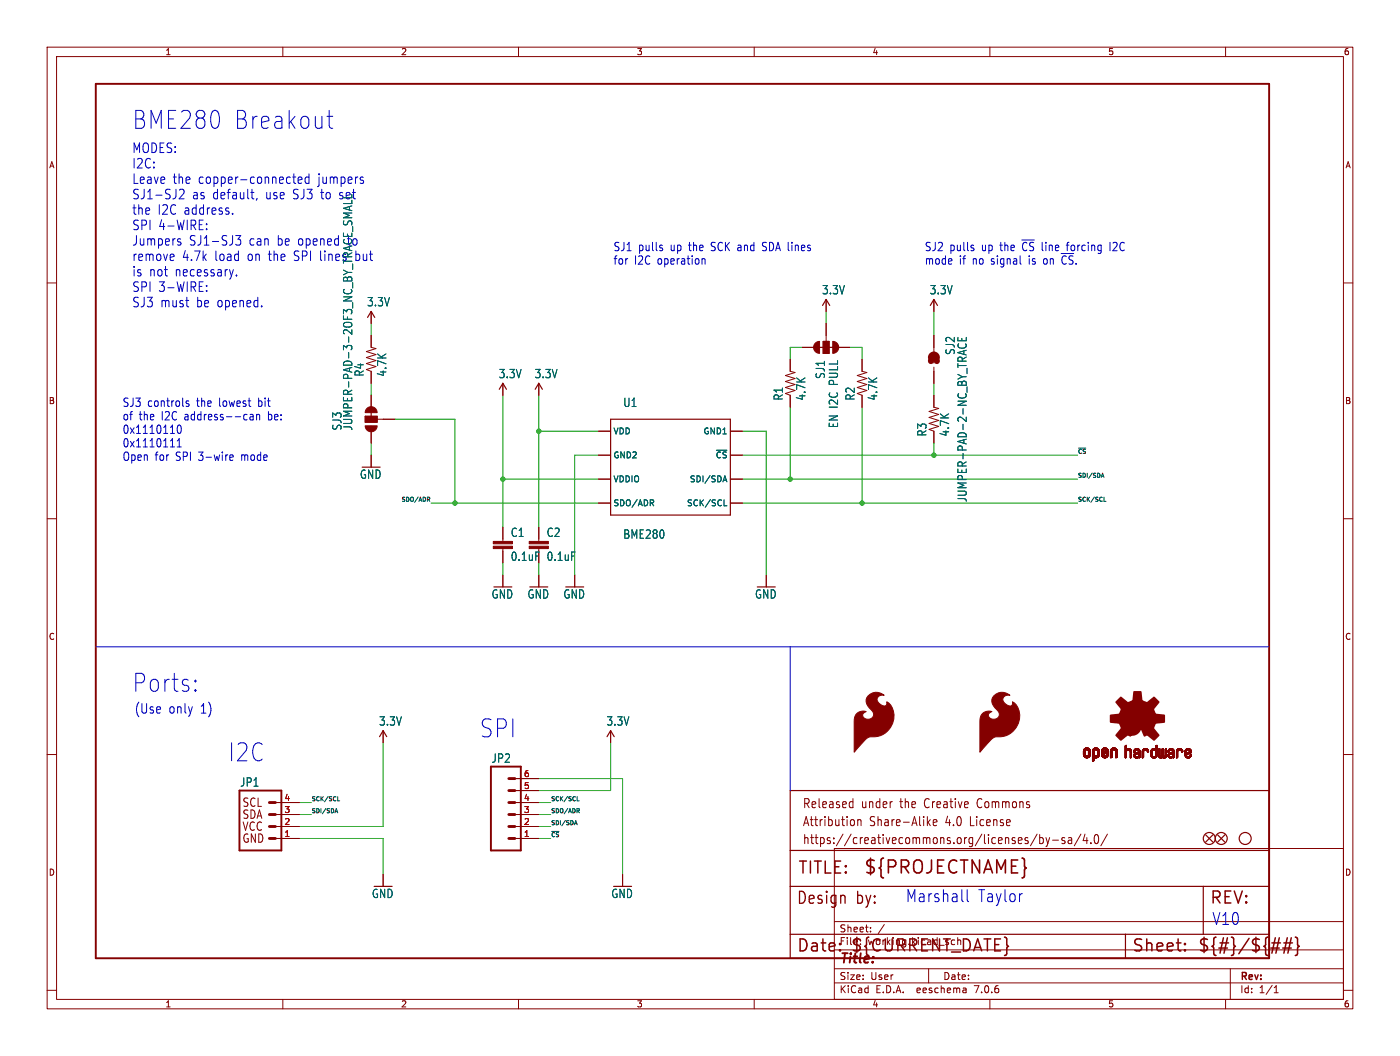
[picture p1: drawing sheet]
<svg xmlns="http://www.w3.org/2000/svg" width="297mm" height="224mm" viewBox="0 0 297 224" stroke-linecap="round" stroke-linejoin="round" font-family="sans-serif">
<defs><g id="words">
<g font-size="5.3" fill="#0000c2">
<text x="27.9" y="27.7">BME280</text>
<text x="49.3" y="27.7">Breakout</text>
<text x="27.9" y="147.1">Ports:</text>
<text x="48.3" y="161.8">I2C</text>
<text x="101.6" y="156.7">SPI</text>
</g>
<text font-size="3.8" fill="#840000" x="183.1" y="185.7">${PROJECTNAME}</text>
<g font-size="3.5" fill="#840000">
<text x="169.2" y="185.7">TITLE:</text>
<text x="168.9" y="192.1">Design</text>
<text x="181.6" y="192.1">by:</text>
<text x="256.5" y="192.1">REV:</text>
<text x="168.9" y="202.2">Date:</text>
<text x="180.3" y="202.2">${CURRENT_DATE}</text>
<text x="240" y="202.2">Sheet:</text>
<text x="254" y="202.2">${#}/${##}</text>
</g>
<g font-size="3.5" fill="#0000c2">
<text x="192" y="191.5">Marshall</text>
<text x="207.4" y="191.5">Taylor</text>
<text x="257" y="196.3">V10</text>
</g>
<g font-size="2.8" fill="#0000c2">
<text x="27.9" y="32.7">MODES:</text>
<text x="27.9" y="36">I2C:</text>
<text x="27.9" y="39.3">Leave</text>
<text x="36.6" y="39.3">the</text>
<text x="42.1" y="39.3">copper-connected</text>
<text x="67.5" y="39.3">jumpers</text>
<text x="27.9" y="42.5">SJ1-SJ2</text>
<text x="27.9" y="45.8">the</text>
<text x="33.4" y="45.8">I2C address.</text>
<text x="40.7" y="42.5">as default,</text>
<text x="56.4" y="42.5">use</text>
<text x="27.9" y="49.1">SPI 4-WIRE:</text>
<text x="27.9" y="52.3">Jumpers</text>
<text x="40.1" y="52.3">SJ1-SJ3</text>
<text x="52.8" y="52.3">can</text>
<text x="58.9" y="52.3">be opened</text>
<text x="27.9" y="55.6">remove</text>
<text x="27.9" y="58.9">is not</text>
<text x="37.1" y="58.9">necessary.</text>
<text x="38.6" y="55.6">4.7k</text>
<text x="45.5" y="55.6">load</text>
<text x="52.5" y="55.6">on the</text>
<text x="75.8" y="55.6">but</text>
<text x="27.9" y="62.2">SPI 3-WIRE:</text>
<text x="27.9" y="65.4">SJ3 must</text>
<text x="41.7" y="65.4">be opened.</text>
<text x="28.4" y="151.6">(Use</text>
<text x="35.7" y="151.6">only</text>
<text x="42.5" y="151.6">1)</text>
</g>
<g font-size="2.8" fill="#006464">
<text x="62.3" y="42.5">SJ3 to set</text>
<text x="74" y="52.3">to</text>
<text x="62.5" y="55.6">SPI lines</text>
</g>
<text font-size="2.8" fill="#840000" x="178" y="204.8">Title:</text>
<g font-size="2.7" fill="#840000">
<text x="170.2" y="171.7">Released</text>
<text x="182.7" y="171.7">under</text>
<text x="191.1" y="171.7">the</text>
<text x="196.5" y="171.7">Creative</text>
<text x="208" y="171.7">Commons</text>
<text x="170.2" y="175.5">Attribution</text>
<text x="170.2" y="179.3">https://creativecommons.org/licenses/by-sa/4.0/</text>
<text x="184.5" y="175.5">Share-Alike</text>
<text x="200.8" y="175.5">4.0</text>
<text x="206.2" y="175.5">License</text>
</g>
<g font-size="2.5" fill="#0000c2">
<text x="130" y="53.5">SJ1 pulls</text>
<text x="142.2" y="53.5">up the</text>
<text x="151.1" y="53.5">SCK and</text>
<text x="162.3" y="53.5">SDA lines</text>
<text x="196.1" y="53.5">SJ2 pulls</text>
<text x="208.3" y="53.5">up the</text>
<text x="217.1" y="53.5">~{CS}</text>
<text x="221.4" y="53.5">line</text>
<text x="226.9" y="53.5">forcing</text>
<text x="236.1" y="53.5">I2C</text>
<text x="130" y="56.4">for</text>
<text x="134.5" y="56.4">I2C operation</text>
<text x="196.1" y="56.4">mode</text>
<text x="203.4" y="56.4">if</text>
<text x="206.3" y="56.4">no signal</text>
<text x="218.5" y="56.4">is on ~{CS}.</text>
<text x="25.9" y="86.6">SJ3 controls</text>
<text x="25.9" y="89.4">of</text>
<text x="29.4" y="89.4">the</text>
<text x="34.3" y="89.4">I2C address--can</text>
<text x="41.8" y="86.6">the</text>
<text x="46.6" y="86.6">lowest</text>
<text x="55" y="86.6">bit</text>
<text x="57.1" y="89.4">be:</text>
<text x="25.9" y="92.3">0x1110110</text>
<text x="25.9" y="95.2">0x1110111</text>
<text x="25.9" y="98">Open</text>
<text x="32.8" y="98">for</text>
<text x="37.3" y="98">SPI 3-wire</text>
<text x="51.4" y="98">mode</text>
</g>
<g font-size="2.5" fill="#006464">
<text x="77.8" y="65.2">3.3V</text>
<text x="174.3" y="62.6">3.3V</text>
<text x="197.2" y="62.6">3.3V</text>
<text x="202.8" y="75.4" transform="rotate(-90 202.8 75.4)">SJ2</text>
<text x="77.4" y="80" transform="rotate(-90 77.4 80)">R4</text>
<text x="82.2" y="80" transform="rotate(-90 82.2 80)">4.7K</text>
<text x="105.7" y="80.4">3.3V</text>
<text x="113.3" y="80.4">3.3V</text>
<text x="175.2" y="80.4" transform="rotate(-90 175.2 80.4)">SJ1</text>
<text x="132.1" y="86.5">U1</text>
<text x="166.3" y="85" transform="rotate(-90 166.3 85)">R1</text>
<text x="171.1" y="85" transform="rotate(-90 171.1 85)">4.7K</text>
<text x="181.5" y="85" transform="rotate(-90 181.5 85)">R2</text>
<text x="186.3" y="85" transform="rotate(-90 186.3 85)">4.7K</text>
<text x="72.7" y="91.4" transform="rotate(-90 72.7 91.4)">SJ3</text>
<text x="74.9" y="91.4" transform="rotate(-90 74.9 91.4)">JUMPER-PAD-3-2OF3_NC_BY_TRACE_SMALL</text>
<text x="178" y="90.9" transform="rotate(-90 178 90.9)">EN I2C PULL</text>
<text x="196.8" y="92.7" transform="rotate(-90 196.8 92.7)">R3</text>
<text x="201.6" y="92.7" transform="rotate(-90 201.6 92.7)">4.7K</text>
<text x="76.3" y="101.7">GND</text>
<text x="205.3" y="106.6" transform="rotate(-90 205.3 106.6)">JUMPER-PAD-2-NC_BY_TRACE</text>
<text x="108.3" y="114.1">C1</text>
<text x="108.3" y="119.1">0.1uF</text>
<text x="115.9" y="114.1">C2</text>
<text x="115.9" y="119.1">0.1uF</text>
<text x="132.1" y="114.4">BME280</text>
<text x="104.2" y="127.1">GND</text>
<text x="111.8" y="127.1">GND</text>
<text x="119.4" y="127.1">GND</text>
<text x="160.1" y="127.1">GND</text>
<text x="80.3" y="154.1">3.3V</text>
<text x="128.6" y="154.1">3.3V</text>
<text x="104.2" y="161.9">JP2</text>
<text x="50.9" y="167">JP1</text>
<text x="78.8" y="190.6">GND</text>
<text x="129.6" y="190.6">GND</text>
</g>
<g font-size="2.5" fill="#840000">
<text x="51.3" y="171.4">SCL</text>
<text x="51.3" y="173.9">SDA</text>
<text x="51.3" y="179">GND</text>
<text x="51.3" y="176.4">VCC</text>
</g>
<g font-size="2.1" fill="#840000">
<text x="178" y="197.9">Sheet:</text>
<text x="178" y="200.6">File:</text>
<text x="184.1" y="200.6">working.kicad_sch</text>
<text x="178" y="208">Size:</text>
<text x="184.7" y="208">User</text>
<text x="200" y="208">Date:</text>
<text x="263" y="208.2">Rev:</text>
<text x="178" y="210.8">KiCad</text>
<text x="185.7" y="210.8">E.D.A.</text>
<text x="194.6" y="210.8">eeschema</text>
<text x="207" y="210.8">7.0.6</text>
<text x="263" y="210.8">Id:</text>
<text x="267.1" y="210.8">1/1</text>
</g>
<g font-size="1.8" fill="#840000">
<text x="35" y="11.9">1</text>
<text x="85" y="11.9">2</text>
<text x="135" y="11.9">3</text>
<text x="185" y="11.9">4</text>
<text x="235" y="11.9">5</text>
<text x="285" y="11.9">6</text>
<text x="10.3" y="35.9">A</text>
<text x="285.3" y="35.9">A</text>
<text x="10.3" y="85.9">B</text>
<text x="285.3" y="85.9">B</text>
<text x="10.3" y="135.9">C</text>
<text x="285.3" y="135.9">C</text>
<text x="10.3" y="185.9">D</text>
<text x="285.3" y="185.9">D</text>
<text x="35" y="213.8">1</text>
<text x="85" y="213.8">2</text>
<text x="135" y="213.8">3</text>
<text x="185" y="213.8">4</text>
<text x="235" y="213.8">5</text>
<text x="285" y="213.8">6</text>
</g>
<g font-size="1.8" fill="#006464">
<text x="130" y="92.3">VDD</text>
<text x="149.1" y="92.3">GND1</text>
<text x="130" y="97.4">GND2</text>
<text x="151.7" y="97.4">~{CS}</text>
<text x="130" y="107.5">SDO/ADR</text>
<text x="130" y="102.5">VDDIO</text>
<text x="145.6" y="107.5">SCK/SCL</text>
<text x="146.2" y="102.5">SDI/SDA</text>
</g>
<g font-size="1.8" fill="#a90000">
<text x="111.1" y="167.4">5</text>
<text x="111.1" y="164.8">6</text>
<text x="60.3" y="172.5">3</text>
<text x="60.3" y="169.9">4</text>
<text x="111.1" y="172.5">3</text>
<text x="111.1" y="169.9">4</text>
<text x="60.3" y="177.5">1</text>
<text x="60.3" y="175">2</text>
<text x="111.1" y="177.5">1</text>
<text x="111.1" y="175">2</text>
</g>
<g font-size="1.2" fill="#0f0f0f">
<text x="228.6" y="101.4">SDI/SDA</text>
<text x="228.6" y="96.3">~{CS}</text>
<text x="85" y="106.4">SDO/ADR</text>
<text x="228.6" y="106.4">SCK/SCL</text>
<text x="66" y="172.5">SDI/SDA</text>
<text x="66" y="169.9">SCK/SCL</text>
<text x="116.8" y="172.5">SDO/ADR</text>
<text x="116.8" y="169.9">SCK/SCL</text>
<text x="116.8" y="175">SDI/SDA</text>
<text x="116.8" y="177.6">~{CS}</text>
</g>
</g></defs>
<g fill="none" stroke="#840000" stroke-width=".21">
<path d="M10 10h277v203.9h-277zM12 12h273v199.9h-273zM60 10v2M110 10v2M160 10v2M210 10v2M260 10v2M10 60h2M285 60h2M78.7 66v2.6M78.7 71.1v2.6l1.1 .2-2.1 .6 2.1 .7-2.1 .6 2.1 .7-2.1 .6 2.1 .6-2.1 .7 1 .3v2.6M167.6 76.2v2.5l1.1 .3-2.1 .6 2.1 .7-2.1 .6 2.1 .6-2.1 .7 2.1 .6-2.1 .6 1 .4v2.6"/>
<path d="M170.2 73.7h2.5M174.6 72.4h1.3v2.5h-1.3zM175.3 63.5v2.5M175.3 68.6v3.8M177.8 73.7h2.5M182.9 76.2v2.5l1 .3-2 .6 2 .7-2 .6 2 .6-2 .7 2 .6-2 .6 1 .4v2.6M198.1 63.5v2.5M198.1 71.1v3.4M198.1 77.9v3.4M77.5 88.3h2.5v1.2h-2.5zM78.7 83.8v2.6M78.7 91.4v2.6"/>
<path d="M78.7 96.5v2.6M80 88.9h3.8M106.7 81.3v2.5M114.3 81.3v2.5M127 91.4h2.5M127 96.5h2.5M154.9 91.4h2.6M154.9 96.5h2.6M198.1 83.8v2.6l1 .2-2 .6 2 .7-2 .6 2 .7-2 .6 2 .6-2 .7 1 .3v2.6M10 110h2M106.7 111.8v3M106.7 116.3v3.1"/>
<path d="M114.3 111.8v3M114.3 116.3v.5M127 101.6h2.5M127 106.7h2.5M154.9 101.6h2.6M154.9 106.7h2.6M285 110h2M106.7 121.9v2.6M114.3 121.9v2.6M121.9 121.9v2.6M162.6 121.9v2.6M10 160h2"/>
<path d="M81.3 154.9v2.6M129.5 154.9v2.6M285 160h2M58.4 177.8h5.1M58.4 175.3h5.1M58.4 172.7h5.1M58.4 170.2h5.1M109.2 177.8h5.1M109.2 175.3h5.1M109.2 172.7h5.1M109.2 170.2h5.1M109.2 167.6h5.1"/>
<path d="M109.2 165.1h5.1M177 179.9h108v32h-108zM180.5 170l.4 .1M180.9 169.3v2M180.9 171.2l-.4 .1M181.2 174v.9M182 173.8v1.3M182 174l.2-.2 .4 .1 .1 1.2M196.9 174.4l.5 .7M197.4 173.8l-.7 .7M198 174.4l.8-.1-.1-.4-.5-.1-.2 .3 .1 .9h.6M220 176.9l-1.4 2.5"/>
<path d="M220.6 177v1.9M220.6 177.7l.4-.1 .3 .4-.1 .8h-.6M221.9 177.6l.4 1.3M222.3 178.9l-.4 .6M222.7 177.6l-.4 1.3M223.3 178.2h1.2M225.9 177.7l-.4-.1-.2 .3v.3l.6 .1v.5h-.6M226.7 177.7h.6l.1 1.2M227.4 178.1l-.6 .1a.4 .4 0 0 0-.2 .3 .4 .4 0 0 0 .2 .4l.6-.1M229.3 176.9l-1.4 2.5M230.2 176.9l-.4 1.4h1M230.6 177.6v1.3"/>
<path d="M231.4 178.7v.2M232.4 177.1l.3-.1a1.34 1.34 0 0 1 0 1.9h-.2a1.44 1.44 0 0 1-.1-1.8zM234.9 176.9l-1.4 2.5M81.3 185.4v2.6M132.1 185.4v2.6M177 195.4h108M184.7 197.5v.1M184.7 196.7v.1M187.6 196l-1.3 2M10 210h2M60 211.9v2M110 211.9v2"/>
<path d="M160 211.9v2M177 208.4h108M177 205.4h108M177 201.4h108M197 205.4v3M204.9 209.6l.1 .9M205 210.4l-.2 .1M205 209.9h-.2M210 211.9v2M260 211.9v2M261 205.4v6.5M270.3 210.5h.9"/>
<path d="M270.3 209.4l.4-.4v1.5M285 210h2"/>
</g>
<g fill="none" stroke="#840000" stroke-width=".25">
<path d="M78 67.3l.7-1.3 .8 1.3M173.5 73.7h3.8M174.5 64.8l.8-1.3 .7 1.3M197.4 64.8l.7-1.3 .8 1.3M198.1 75.2v1.8M78.7 86.4v2.5M105.9 82.6l.8-1.3 .7 1.3M113.5 82.6l.8-1.3 .8 1.3M129.5 88.9h25.4v20.3h-25.4zM80.5 156.2l.8-1.3 .7 1.3M128.8 156.2l.7-1.3 .8 1.3M167.6 167.6h101.6v35.6h-101.6z"/>
<path d="M255.8 177l1.5 1.6M257.3 177l-1.5 1.6M258.3 177l1.5 1.6M259.8 177l-1.5 1.6M167.6 198.1h101.6M167.6 180.3h101.6M167.6 188h101.6M238.8 198.1v5.1M255.3 188v10.1"/>
<circle cx="256.5" cy="177.8" r="1.27"/>
<circle cx="259.1" cy="177.8" r="1.27"/>
<circle cx="264.2" cy="177.8" r="1.27"/>
</g>
<g fill="#840000" stroke="#840000" stroke-width=".21">
<path d="M184.1 147.6a2.45 2.45 0 0 1 3.5-.2 1.05 1.05 0 0 0-1.4 .6 1.05 1.05 0 0 0 .6 1.4 .75 .75 0 0 0 1.3-.2v-.4a3.8 3.8 0 0 1 .8 5.5 4.3 4.3 0 0 1-4.3 1.9 7.8 7.8 0 0 0-2.7 2.5l-.7 .8v-6.4a1.93 1.93 0 0 1 2.6-2.2 .81 .81 0 0 0-.8 .9 .81 .81 0 0 0 .9 .7 1.09 1.09 0 0 0 1.4-.6 1.09 1.09 0 0 0-.5-1.4 2.08 2.08 0 0 1-.7-2.9z"/>
<path d="M77.8 86.6a1.27 1.27 0 0 1 1.4-.3 1.27 1.27 0 0 1 .8 1.2h-2.5z"/>
<path d="M77.5 88.3h2.5v1.2h-2.5z"/>
<path d="M77.5 90.3h2.5a1.27 1.27 0 0 1-1.3 1.3 1.27 1.27 0 0 1-1.2-1.3z"/>
<path d="M173 72.8l.9-.4v2.5a1.27 1.27 0 0 1-1.2-.8 1.27 1.27 0 0 1 .3-1.3z"/>
<path d="M174.6 72.4h1.3v2.5h-1.3z"/>
<path d="M176.7 72.4a1.27 1.27 0 0 1 1.2 1.3h-1.2z"/>
<path d="M176.7 73.7h1.2a1.27 1.27 0 0 1-1.2 1.2z"/>
<path d="M112.3 115.8h4v.5h-4z"/>
<path d="M112.3 114.8h4v.5h-4z"/>
<path d="M210.8 147.6a2.45 2.45 0 0 1 3.4-.2 1.05 1.05 0 0 0-1.4 .6 1.05 1.05 0 0 0 .7 1.4 .75 .75 0 0 0 1.3-.2v-.4a3.8 3.8 0 0 1 .7 5.5 4.3 4.3 0 0 1-4.2 1.9 7.8 7.8 0 0 0-2.8 2.5l-.6 .8v-6.4a1.93 1.93 0 0 1 2.5-2.2 .81 .81 0 0 0-.7 .9 .81 .81 0 0 0 .9 .7 1.09 1.09 0 0 0 1.3-.6 1.09 1.09 0 0 0-.4-1.4 2.08 2.08 0 0 1-.7-2.9z"/>
<path d="M104.6 115.8h4.1v.5h-4.1z"/>
<path d="M104.6 114.8h4.1v.5h-4.1z"/>
<path d="M229.8 160h.4z"/>
<path d="M229.8 159.9l.4 .1z"/>
<path d="M229.8 159.9h.4z"/>
<path d="M229.8 159.8l.4 .1z"/>
<path d="M229.8 159.8h.4z"/>
<path d="M229.8 159.7l.4 .1z"/>
<path d="M229.8 159.7h.4z"/>
<path d="M229.8 159.6l.4 .1z"/>
<path d="M229.8 159.6h.4z"/>
<path d="M229.8 159.5l.4 .1z"/>
<path d="M229.8 159.5h.4z"/>
<path d="M229.8 159.4l.4 .1z"/>
<path d="M229.8 159.4h.4z"/>
<path d="M229.8 159.3l.4 .1z"/>
<path d="M229.8 159.3h.4z"/>
<path d="M229.9 160.1h.4z"/>
<path d="M229.9 160.1h.3z"/>
<path d="M229.9 160l.3 .1z"/>
<path d="M229.9 159.3h.3z"/>
<path d="M229.9 159.2l.3 .1z"/>
<path d="M229.9 159.2h.3z"/>
<path d="M229.9 159.2h.4z"/>
<path d="M229.9 160.2h.4z"/>
<path d="M229.9 160.1l.4 .1z"/>
<path d="M229.9 159.1l.4 .1z"/>
<path d="M229.9 159.1h.4z"/>
<path d="M229.9 160.2l.5 .1z"/>
<path d="M229.9 160.2h.5z"/>
<path d="M229.9 159l.5 .1z"/>
<path d="M229.9 159h.5z"/>
<path d="M229.9 160.3h.5z"/>
<path d="M229.9 160.3h.6z"/>
<path d="M229.9 159h.6z"/>
<path d="M229.9 160.3h1.3z"/>
<path d="M229.9 159h1.3z"/>
<path d="M229.9 160.4h1.3z"/>
<path d="M229.9 160.3l1.3 .1z"/>
<path d="M229.9 158.9l1.3 .1z"/>
<path d="M229.9 158.9h1.3z"/>
<path d="M230 160.4h1.2z"/>
<path d="M230 158.9h1.2z"/>
<path d="M230 158.9h1.1z"/>
<path d="M230 160.4h1.1z"/>
<path d="M230 158.8l1.1 .1z"/>
<path d="M230 160.4l1.1 .1z"/>
<path d="M230 158.8h1.1z"/>
<path d="M230 160.5h1.1z"/>
<path d="M230.1 160.5h1z"/>
<path d="M230.1 158.8h1z"/>
<path d="M230.1 160.5l.9 .1z"/>
<path d="M230.1 158.7l.9 .1z"/>
<path d="M230.1 160.6h.9z"/>
<path d="M230.1 158.7h.9z"/>
<path d="M230.2 158.7h.8z"/>
<path d="M230.2 160.6h.8z"/>
<path d="M230.2 160.6h.7z"/>
<path d="M230.2 158.7h.7z"/>
<path d="M230.3 160.6l.6 .1z"/>
<path d="M230.3 158.6l.6 .1z"/>
<path d="M230.3 160.7h.5z"/>
<path d="M230.3 158.6h.5z"/>
<path d="M230.4 160.7h.4z"/>
<path d="M230.4 158.6h.4z"/>
<path d="M230.4 160.7h.3z"/>
<path d="M230.4 158.6h.3z"/>
<path d="M230.5 160.7h.2z"/>
<path d="M230.5 158.6h.2z"/>
<path d="M230.6 159h.6z"/>
<path d="M230.7 160.3h.5z"/>
<path d="M230.7 159h.5z"/>
<path d="M230.8 160.3h.5z"/>
<path d="M230.8 159h.4z"/>
<path d="M230.8 160.2l.5 .1z"/>
<path d="M230.8 160.2h.5z"/>
<path d="M230.8 159l.5 .1z"/>
<path d="M230.8 159.1h.5z"/>
<path d="M230.9 160.2h.4z"/>
<path d="M230.9 159.1h.4z"/>
<path d="M230.9 159.1l.4 .1z"/>
<path d="M230.9 160.1l.4 .1z"/>
<path d="M230.9 160.1h.4z"/>
<path d="M230.9 159.2h.4z"/>
<path d="M230.9 160l.4 .1z"/>
<path d="M230.9 160h.4z"/>
<path d="M230.9 159.9l.4 .1z"/>
<path d="M230.9 159.9h.4z"/>
<path d="M230.9 159.8l.4 .1z"/>
<path d="M230.9 159.8h.4z"/>
<path d="M230.9 159.7l.4 .1z"/>
<path d="M230.9 159.7h.4z"/>
<path d="M230.9 159.6l.4 .1z"/>
<path d="M230.9 159.6h.4z"/>
<path d="M230.9 159.5l.4 .1z"/>
<path d="M230.9 159.5h.4z"/>
<path d="M230.9 159.4l.4 .1z"/>
<path d="M230.9 159.4h.4z"/>
<path d="M230.9 159.3l.4 .1z"/>
<path d="M230.9 159.3h.4z"/>
<path d="M230.9 159.2l.4 .1z"/>
<path d="M231.8 161.3l.2 .1z"/>
<path d="M231.8 161.3h.2z"/>
<path d="M231.8 161.3h.3z"/>
<path d="M231.8 161.2l.3 .1z"/>
<path d="M231.8 161.2h.3z"/>
<path d="M231.8 161.1l.3 .1z"/>
<path d="M231.8 161.1h.3z"/>
<path d="M231.8 161l.3 .1z"/>
<path d="M231.8 161h.3z"/>
<path d="M231.8 160.9l.3 .1z"/>
<path d="M231.8 160.9h.3z"/>
<path d="M231.8 160.8l.3 .1z"/>
<path d="M231.8 160.8h.3z"/>
<path d="M231.8 160.7l.3 .1z"/>
<path d="M231.8 160.7h.3z"/>
<path d="M231.8 160.7h.4z"/>
<path d="M231.8 160.6l1 .1z"/>
<path d="M231.8 160.6h1z"/>
<path d="M231.8 160.6h1.1z"/>
<path d="M231.8 160.5l1.2 .1z"/>
<path d="M231.8 160.5h1.2z"/>
<path d="M231.8 160.5h1.3z"/>
<path d="M231.8 160.4l1.3 .1z"/>
<path d="M231.8 160.4h1.3z"/>
<path d="M231.8 160.3l1.3 .1z"/>
<path d="M231.8 160.3h1.3z"/>
<path d="M231.8 160.3h.6z"/>
<path d="M231.8 160.3h.5z"/>
<path d="M231.8 160.2l.5 .1z"/>
<path d="M231.8 160.2h.5z"/>
<path d="M231.8 160.2h.4z"/>
<path d="M231.8 160.1l.4 .1z"/>
<path d="M231.8 160.1h.4z"/>
<path d="M231.8 160.1h.3z"/>
<path d="M231.8 160l.3 .1z"/>
<path d="M231.8 160h.3z"/>
<path d="M231.8 159.9l.3 .1z"/>
<path d="M231.8 159.9h.3z"/>
<path d="M231.8 159.8l.3 .1z"/>
<path d="M231.8 159.8h.3z"/>
<path d="M231.8 159.7l.3 .1z"/>
<path d="M231.8 159.7h.3z"/>
<path d="M231.8 159.6l.3 .1z"/>
<path d="M231.8 159.6h.3z"/>
<path d="M231.8 159.5l.3 .1z"/>
<path d="M231.8 159.5h.3z"/>
<path d="M231.8 159.4l.3 .1z"/>
<path d="M231.8 159.4h.3z"/>
<path d="M231.8 159.3l.3 .1z"/>
<path d="M231.8 159.3h.3z"/>
<path d="M231.8 159.2l.3 .1z"/>
<path d="M231.8 159.2h.3z"/>
<path d="M231.8 159.2h.4z"/>
<path d="M231.8 161.4h.1z"/>
<path d="M231.8 159.1l.4 .1z"/>
<path d="M231.8 159.1h.4z"/>
<path d="M231.8 159.1h.5z"/>
<path d="M231.8 159l.5 .1z"/>
<path d="M231.8 159h.5z"/>
<path d="M231.8 159h.6z"/>
<path d="M231.8 159h1.3z"/>
<path d="M231.8 158.9l1.3 .1z"/>
<path d="M231.8 158.9h1.3z"/>
<path d="M231.9 158.9h1.2z"/>
<path d="M231.9 158.8l1.2 .1z"/>
<path d="M231.9 158.8h1.2z"/>
<path d="M231.9 158.8h1.1z"/>
<path d="M232 158.8h1z"/>
<path d="M232 158.7l1 .1z"/>
<path d="M232 158.7h.9z"/>
<path d="M232.1 158.7h.8z"/>
<path d="M232.1 158.7h.7z"/>
<path d="M232.2 158.6l.6 .1z"/>
<path d="M232.2 160.7h.5z"/>
<path d="M232.2 158.6h.5z"/>
<path d="M232.3 160.7h.4z"/>
<path d="M232.3 158.6h.4z"/>
<path d="M232.3 158.6h.3z"/>
<path d="M232.4 160.7h.2z"/>
<path d="M232.4 158.6h.2z"/>
<path d="M232.5 159h.6z"/>
<path d="M232.6 160.3h.5z"/>
<path d="M232.6 160.3h.6z"/>
<path d="M232.6 159h.6z"/>
<path d="M232.7 160.3h.5z"/>
<path d="M232.7 159h.5z"/>
<path d="M232.7 160.2l.5 .1z"/>
<path d="M232.7 159l.5 .1z"/>
<path d="M232.7 160.2h.5z"/>
<path d="M232.7 159.1h.5z"/>
<path d="M232.8 160.2h.4z"/>
<path d="M232.8 159.1h.4z"/>
<path d="M232.8 159.1l.4 .1z"/>
<path d="M232.8 160.1l.4 .1z"/>
<path d="M232.8 159.2h.4z"/>
<path d="M232.8 160.1h.4z"/>
<path d="M232.8 160l.4 .1z"/>
<path d="M232.8 160h.4z"/>
<path d="M232.8 159.3h.4z"/>
<path d="M232.8 159.2l.4 .1z"/>
<path d="M232.8 159.9l.4 .1z"/>
<path d="M232.8 159.9h.4z"/>
<path d="M232.8 159.8l.4 .1z"/>
<path d="M232.8 159.8h.4z"/>
<path d="M232.8 159.7l.4 .1z"/>
<path d="M232.8 159.7h.4z"/>
<path d="M232.8 159.6l.4 .1z"/>
<path d="M232.8 159.6h.4z"/>
<path d="M232.8 159.5l.4 .1z"/>
<path d="M232.8 159.5h.4z"/>
<path d="M232.8 159.4l.4 .1z"/>
<path d="M232.8 159.4h.4z"/>
<path d="M232.8 159.3l.4 .1z"/>
<path d="M233.7 160.1h.4z"/>
<path d="M233.7 160l.4 .1z"/>
<path d="M233.7 160h.4z"/>
<path d="M233.7 160h.5z"/>
<path d="M233.7 159.9l.5 .1z"/>
<path d="M233.7 159.9h.5z"/>
<path d="M233.7 159.9h.6z"/>
<path d="M233.7 159.9h.7z"/>
<path d="M233.7 159.8l.7 .1z"/>
<path d="M233.7 159.8h.7z"/>
<path d="M233.7 159.8h.8z"/>
<path d="M233.7 159.8h.9z"/>
<path d="M233.7 159.7l.9 .1z"/>
<path d="M233.7 159.7h.9z"/>
<path d="M233.7 159.7h1z"/>
<path d="M233.7 159.7h1.1z"/>
<path d="M233.7 159.6l1.1 .1z"/>
<path d="M233.7 159.6h1.2z"/>
<path d="M233.7 159.6h1.3z"/>
<path d="M233.7 159.5l1.4 .1z"/>
<path d="M233.7 159.5h1.4z"/>
<path d="M233.7 159.5h.4z"/>
<path d="M233.7 159.5h.3z"/>
<path d="M233.7 159.4l.3 .1z"/>
<path d="M233.7 159.4h.3z"/>
<path d="M233.7 159.3l.3 .1z"/>
<path d="M233.7 159.3h.3z"/>
<path d="M233.7 159.3h.4z"/>
<path d="M233.7 159.2l.4 .1z"/>
<path d="M233.7 159.2h.4z"/>
<path d="M233.7 160.2h.5z"/>
<path d="M233.7 160.2h.4z"/>
<path d="M233.7 160.1l.4 .1z"/>
<path d="M233.7 159.1l.4 .1z"/>
<path d="M233.7 159.1h.4z"/>
<path d="M233.7 160.3h.5z"/>
<path d="M233.7 160.2l.5 .1z"/>
<path d="M233.7 159.1h.5z"/>
<path d="M233.7 159l.5 .1z"/>
<path d="M233.7 159h.5z"/>
<path d="M233.7 160.3h.6z"/>
<path d="M233.7 159h.6z"/>
<path d="M233.7 160.3h1.3z"/>
<path d="M233.8 160.4h1.2z"/>
<path d="M233.8 160.3l1.2 .1z"/>
<path d="M233.8 159h1.2z"/>
<path d="M233.8 158.9l1.2 .1z"/>
<path d="M233.8 158.9h1.2z"/>
<path d="M233.8 160.4l1.1 .1z"/>
<path d="M233.8 160.5h1.1z"/>
<path d="M233.8 158.8l1.2 .1z"/>
<path d="M233.8 158.8h1.2z"/>
<path d="M233.9 160.5h1z"/>
<path d="M233.9 158.8h1z"/>
<path d="M233.9 160.5l1 .1z"/>
<path d="M233.9 158.7l1 .1z"/>
<path d="M233.9 160.6h.9z"/>
<path d="M234 158.7h.9z"/>
<path d="M234 160.6h.8z"/>
<path d="M234 158.7h.8z"/>
<path d="M234 158.7h.7z"/>
<path d="M234.1 160.6h.6z"/>
<path d="M234.1 158.6l.6 .1z"/>
<path d="M234.1 160.6l.6 .1z"/>
<path d="M234.1 158.6h.6z"/>
<path d="M234.1 160.7h.6z"/>
<path d="M234.1 159.5h1z"/>
<path d="M234.2 159.5h.9z"/>
<path d="M234.2 158.6h.4z"/>
<path d="M234.2 160.7h.4z"/>
<path d="M234.2 160.7h.3z"/>
<path d="M234.3 160.7h.2z"/>
<path d="M234.3 159.5h.8z"/>
<path d="M234.3 158.6h.2z"/>
<path d="M234.3 159.4l.8 .1z"/>
<path d="M234.3 159.4h.8z"/>
<path d="M234.4 159.4h.7z"/>
<path d="M234.5 159.4h.6z"/>
<path d="M234.5 159h.5z"/>
<path d="M234.5 160.3h.5z"/>
<path d="M234.5 159h.6z"/>
<path d="M234.5 159.3l.6 .1z"/>
<path d="M234.6 160.3h.5z"/>
<path d="M234.6 159.3h.5z"/>
<path d="M234.6 159h.5z"/>
<path d="M234.6 159l.5 .1z"/>
<path d="M234.6 160.2l.5 .1z"/>
<path d="M234.6 159.1h.5z"/>
<path d="M234.6 160.2h.5z"/>
<path d="M234.7 160.2h.4z"/>
<path d="M234.7 159.1h.4z"/>
<path d="M234.7 159.3h.4z"/>
<path d="M234.7 159.1l.4 .1z"/>
<path d="M234.7 159.2h.4z"/>
<path d="M234.7 160.1l.4 .1z"/>
<path d="M234.7 160.1h.4z"/>
<path d="M234.7 159.2l.4 .1z"/>
<path d="M234.7 160l.4 .1z"/>
<path d="M234.7 160h.4z"/>
<path d="M234.8 160h.3z"/>
<path d="M234.8 159.9l.3 .1z"/>
<path d="M234.8 159.9h.3z"/>
<path d="M234.9 159.9h.2z"/>
<path d="M234.9 159.8l.2 .1z"/>
<path d="M234.9 159.8h.2z"/>
<path d="M235.6 160.6h.2z"/>
<path d="M235.6 160.6h.3z"/>
<path d="M235.6 160.5l.3 .1z"/>
<path d="M235.6 160.5h.4z"/>
<path d="M235.6 160.4l.4 .1z"/>
<path d="M235.6 160.4h.4z"/>
<path d="M235.6 160.3l.4 .1z"/>
<path d="M235.6 160.3h.4z"/>
<path d="M235.6 160.2l.4 .1z"/>
<path d="M235.6 160.2h.4z"/>
<path d="M235.6 160.1l.4 .1z"/>
<path d="M235.6 160.1h.4z"/>
<path d="M235.6 160l.4 .1z"/>
<path d="M235.6 160h.4z"/>
<path d="M235.6 159.9l.4 .1z"/>
<path d="M235.6 159.9h.4z"/>
<path d="M235.6 159.8l.4 .1z"/>
<path d="M235.6 159.8h.4z"/>
<path d="M235.6 159.7l.4 .1z"/>
<path d="M235.6 159.7h.4z"/>
<path d="M235.6 159.6l.4 .1z"/>
<path d="M235.6 159.6h.4z"/>
<path d="M235.6 159.5l.4 .1z"/>
<path d="M235.6 159.5h.4z"/>
<path d="M235.6 159.4l.4 .1z"/>
<path d="M235.6 159.4h.4z"/>
<path d="M235.6 159.3l.4 .1z"/>
<path d="M235.6 159.3h.4z"/>
<path d="M235.6 159.2l.4 .1z"/>
<path d="M235.6 159.2h.4z"/>
<path d="M235.6 160.6l.2 .1z"/>
<path d="M235.6 160.7h.1z"/>
<path d="M235.6 159.1l.4 .1z"/>
<path d="M235.6 159.1h.4z"/>
<path d="M235.6 159.1h.5z"/>
<path d="M235.6 159l.5 .1z"/>
<path d="M235.6 159h.5z"/>
<path d="M235.6 159h.6z"/>
<path d="M235.7 159h.6z"/>
<path d="M235.7 159h1.3z"/>
<path d="M235.7 158.9l1.3 .1z"/>
<path d="M235.7 158.9h1.3z"/>
<path d="M235.7 158.9h1.2z"/>
<path d="M235.7 158.8l1.2 .1z"/>
<path d="M235.7 158.8h1.2z"/>
<path d="M235.8 158.8h1.1z"/>
<path d="M235.8 158.8h1z"/>
<path d="M235.8 158.7l1 .1z"/>
<path d="M235.8 158.7h1z"/>
<path d="M235.9 158.7h.8z"/>
<path d="M236 158.7h.6z"/>
<path d="M236 158.6l.6 .1z"/>
<path d="M236 158.6h.6z"/>
<path d="M236.1 158.6h.4z"/>
<path d="M236.2 158.6h.3z"/>
<path d="M236.2 158.6h.2z"/>
<path d="M236.4 159h.6z"/>
<path d="M236.5 159h.5z"/>
<path d="M236.5 159l.5 .1z"/>
<path d="M236.5 159.1h.5z"/>
<path d="M236.6 159.1h.4z"/>
<path d="M236.6 159.1l.4 .1z"/>
<path d="M236.6 159.2h.4z"/>
<path d="M236.6 160.6h.3z"/>
<path d="M236.6 160.6h.4z"/>
<path d="M236.6 160.5l.4 .1z"/>
<path d="M236.6 160.5h.5z"/>
<path d="M236.6 160.4l.5 .1z"/>
<path d="M236.6 160.4h.5z"/>
<path d="M236.6 160.3l.5 .1z"/>
<path d="M236.6 160.3h.5z"/>
<path d="M236.6 160.2l.5 .1z"/>
<path d="M236.6 160.2h.5z"/>
<path d="M236.6 160.1l.5 .1z"/>
<path d="M236.6 160.1h.5z"/>
<path d="M236.6 160l.5 .1z"/>
<path d="M236.6 160h.5z"/>
<path d="M236.6 159.9l.5 .1z"/>
<path d="M236.6 159.9h.5z"/>
<path d="M236.6 159.8l.5 .1z"/>
<path d="M236.6 159.8h.5z"/>
<path d="M236.6 159.7l.5 .1z"/>
<path d="M236.6 159.7h.5z"/>
<path d="M236.6 159.6l.5 .1z"/>
<path d="M236.6 159.6h.5z"/>
<path d="M236.6 159.5l.5 .1z"/>
<path d="M236.6 159.5h.5z"/>
<path d="M236.6 159.4l.5 .1z"/>
<path d="M236.6 159.4h.5z"/>
<path d="M236.6 159.3l.5 .1z"/>
<path d="M236.6 159.3h.5z"/>
<path d="M236.6 159.2l.5 .1z"/>
<path d="M236.7 160.6l.2 .1z"/>
<path d="M236.7 160.6h.2z"/>
<path d="M236.7 160.7h.1z"/>
<path d="M238.7 160.7h.1z"/>
<path d="M238.7 160.7h.2z"/>
<path d="M238.7 158.2h.3z"/>
<path d="M238.7 160.6l.2 .1z"/>
<path d="M238.7 160.6h.2z"/>
<path d="M238.7 160.6h.3z"/>
<path d="M238.7 160.5l.3 .1z"/>
<path d="M238.7 160.5h.3z"/>
<path d="M238.7 160.4l.3 .1z"/>
<path d="M238.7 160.4h.3z"/>
<path d="M238.7 160.3l.3 .1z"/>
<path d="M238.7 160.3h.3z"/>
<path d="M238.7 160.2l.3 .1z"/>
<path d="M238.7 160.2h.3z"/>
<path d="M238.7 160.1l.3 .1z"/>
<path d="M238.7 160.1h.3z"/>
<path d="M238.7 160l.3 .1z"/>
<path d="M238.7 160h.3z"/>
<path d="M238.7 159.9l.3 .1z"/>
<path d="M238.7 159.9h.3z"/>
<path d="M238.7 159.8l.3 .1z"/>
<path d="M238.7 159.8h.3z"/>
<path d="M238.7 159.7l.3 .1z"/>
<path d="M238.7 159.7h.3z"/>
<path d="M238.7 159.6l.3 .1z"/>
<path d="M238.7 159.6h.3z"/>
<path d="M238.7 159.5l.3 .1z"/>
<path d="M238.7 159.5h.3z"/>
<path d="M238.7 159.4l.3 .1z"/>
<path d="M238.7 159.4h.3z"/>
<path d="M238.7 159.3l.3 .1z"/>
<path d="M238.7 159.3h.3z"/>
<path d="M238.7 159.2l.3 .1z"/>
<path d="M238.7 159.2h.3z"/>
<path d="M238.7 159.2h.4z"/>
<path d="M238.7 159.1l.4 .1z"/>
<path d="M238.7 159.1h.4z"/>
<path d="M238.7 159.1h.5z"/>
<path d="M238.7 159l.5 .1z"/>
<path d="M238.7 159h.5z"/>
<path d="M238.7 159h.6z"/>
<path d="M238.7 159h1.2z"/>
<path d="M238.7 158.9l1.2 .1z"/>
<path d="M238.7 158.9h1.2z"/>
<path d="M238.7 158.9h1.1z"/>
<path d="M238.7 158.8l1.1 .1z"/>
<path d="M238.7 158.8h1.1z"/>
<path d="M238.7 158.8h1z"/>
<path d="M238.7 158.8h.3z"/>
<path d="M238.7 158.7l.3 .1z"/>
<path d="M238.7 158.7h.3z"/>
<path d="M238.7 158.6l.3 .1z"/>
<path d="M238.7 158.6h.3z"/>
<path d="M238.7 158.5l.3 .1z"/>
<path d="M238.7 158.5h.3z"/>
<path d="M238.7 158.4l.3 .1z"/>
<path d="M238.7 158.4h.3z"/>
<path d="M238.7 158.3l.3 .1z"/>
<path d="M238.7 158.3h.3z"/>
<path d="M238.7 158.2l.3 .1z"/>
<path d="M238.7 158.1l.3 .1z"/>
<path d="M238.7 158.1h.3z"/>
<path d="M238.8 158.1h.2z"/>
<path d="M239.1 158.8h.6z"/>
<path d="M239.1 158.8h.5z"/>
<path d="M239.2 158.7l.4 .1z"/>
<path d="M239.2 158.7h.4z"/>
<path d="M239.4 159h.5z"/>
<path d="M239.5 159h.4z"/>
<path d="M239.6 159l.4 .1z"/>
<path d="M239.6 159.1h.4z"/>
<path d="M239.7 159.1h.3z"/>
<path d="M239.7 159.1l.3 .1z"/>
<path d="M239.7 159.2h.3z"/>
<path d="M239.7 159.2l.3 .1z"/>
<path d="M239.7 159.3h.3z"/>
<path d="M239.8 159.3h.2z"/>
<path d="M239.8 159.4h.2z"/>
<path d="M239.8 159.3l.2 .1z"/>
<path d="M239.8 160.7h.1z"/>
<path d="M239.8 160.7h.2z"/>
<path d="M239.8 160.6l.2 .1z"/>
<path d="M239.8 160.6h.2z"/>
<path d="M239.8 160.5l.2 .1z"/>
<path d="M239.8 160.5h.2z"/>
<path d="M239.8 160.4l.2 .1z"/>
<path d="M239.8 160.4h.2z"/>
<path d="M239.8 160.3l.2 .1z"/>
<path d="M239.8 160.3h.2z"/>
<path d="M239.8 160.2l.2 .1z"/>
<path d="M239.8 160.2h.2z"/>
<path d="M239.8 160.1l.2 .1z"/>
<path d="M239.8 160.1h.2z"/>
<path d="M239.8 160l.2 .1z"/>
<path d="M239.8 160h.2z"/>
<path d="M239.8 159.9l.2 .1z"/>
<path d="M239.8 159.9h.2z"/>
<path d="M239.8 159.8l.2 .1z"/>
<path d="M239.8 159.8h.2z"/>
<path d="M239.8 159.7l.2 .1z"/>
<path d="M239.8 159.7h.2z"/>
<path d="M239.8 159.6l.2 .1z"/>
<path d="M239.8 159.6h.2z"/>
<path d="M239.8 159.5l.2 .1z"/>
<path d="M239.8 159.5h.2z"/>
<path d="M239.8 159.4l.2 .1z"/>
<path d="M240.5 160.3h.3z"/>
<path d="M240.5 160.2l.3 .1z"/>
<path d="M240.5 160.2h.3z"/>
<path d="M240.5 160.1l.3 .1z"/>
<path d="M240.5 160.1h.3z"/>
<path d="M240.5 159.5h.2z"/>
<path d="M240.5 159.4l.3 .1z"/>
<path d="M240.5 159.4h.3z"/>
<path d="M240.5 160.3l.4 .1z"/>
<path d="M240.5 160.3h.4z"/>
<path d="M240.5 160.1h.4z"/>
<path d="M240.5 159.5h.1z"/>
<path d="M240.5 159.3l.3 .1z"/>
<path d="M240.5 159.3h.3z"/>
<path d="M240.5 160.4h.4z"/>
<path d="M240.5 160l.4 .1z"/>
<path d="M240.5 160h.4z"/>
<path d="M240.5 159.2l.3 .1z"/>
<path d="M240.5 159.2h.3z"/>
<path d="M240.5 160.4h.5z"/>
<path d="M240.5 160h.5z"/>
<path d="M240.5 160h.6z"/>
<path d="M240.5 159.2h.4z"/>
<path d="M240.6 160.5h.8z"/>
<path d="M240.6 160.4l.4 .1z"/>
<path d="M240.6 159.9l.5 .1z"/>
<path d="M240.6 159.1l.3 .1z"/>
<path d="M240.6 159.1h.3z"/>
<path d="M240.6 159.9h.5z"/>
<path d="M240.6 159.1h.4z"/>
<path d="M240.6 159.9h.6z"/>
<path d="M240.6 159.9h.7z"/>
<path d="M240.6 159l.4 .1z"/>
<path d="M240.6 159h.5z"/>
<path d="M240.6 160.5l.8 .1z"/>
<path d="M240.6 159.8l.7 .1z"/>
<path d="M240.6 159h.6z"/>
<path d="M240.6 160.6h.8z"/>
<path d="M240.6 159.8h.7z"/>
<path d="M240.6 159h1.1z"/>
<path d="M240.7 160.6h.7z"/>
<path d="M240.7 159.8h.6z"/>
<path d="M240.7 159h1z"/>
<path d="M240.7 159.8h.7z"/>
<path d="M240.7 158.9l1 .1z"/>
<path d="M240.7 158.9h1z"/>
<path d="M240.7 159.8h.8z"/>
<path d="M240.7 158.9h.9z"/>
<path d="M240.8 158.9h.8z"/>
<path d="M240.8 160.6l.6 .1z"/>
<path d="M240.8 159.7l1.1 .1z"/>
<path d="M240.8 158.8l.8 .1z"/>
<path d="M240.8 160.7h.6z"/>
<path d="M240.8 158.8h.8z"/>
<path d="M240.8 159.7h1.1z"/>
<path d="M240.8 158.8h.7z"/>
<path d="M240.9 159.7h1z"/>
<path d="M240.9 160.7h.5z"/>
<path d="M240.9 158.8h.6z"/>
<path d="M240.9 160.7h.4z"/>
<path d="M240.9 158.8h.5z"/>
<path d="M241 159.7h.9z"/>
<path d="M241 158.7l.4 .1z"/>
<path d="M241 158.7h.4z"/>
<path d="M241 159.6l.9 .1z"/>
<path d="M241.1 159.6h.8z"/>
<path d="M241.1 160.4l.2 .1z"/>
<path d="M241.1 158.7h.2z"/>
<path d="M241.2 160.4h.1z"/>
<path d="M241.2 159.6h.7z"/>
<path d="M241.2 159h.6z"/>
<path d="M241.3 159h.5z"/>
<path d="M241.3 159.5l.6 .1z"/>
<path d="M241.3 159.5h.6z"/>
<path d="M241.4 159l.4 .1z"/>
<path d="M241.4 159.5h.5z"/>
<path d="M241.4 159.1h.4z"/>
<path d="M241.5 159.1h.3z"/>
<path d="M241.5 159.5h.4z"/>
<path d="M241.5 159.1l.3 .1z"/>
<path d="M241.5 159.2h.3z"/>
<path d="M241.5 159.4l.4 .1z"/>
<path d="M241.5 159.8h.4z"/>
<path d="M241.5 159.4h.4z"/>
<path d="M241.5 159.2h.4z"/>
<path d="M241.5 159.3h.4z"/>
<path d="M241.5 159.2l.4 .1z"/>
<path d="M241.6 159.8h.3z"/>
<path d="M241.6 159.4h.3z"/>
<path d="M241.6 159.3h.3z"/>
<path d="M241.6 160.7h.1z"/>
<path d="M241.6 160.7h.2z"/>
<path d="M241.6 160.6l.2 .1z"/>
<path d="M241.6 160.6h.3z"/>
<path d="M241.6 160.5l.3 .1z"/>
<path d="M241.6 160.5h.3z"/>
<path d="M241.6 160.4l.3 .1z"/>
<path d="M241.6 160.4h.3z"/>
<path d="M241.6 160.3l.3 .1z"/>
<path d="M241.6 160.3h.3z"/>
<path d="M241.6 160.2l.3 .1z"/>
<path d="M241.6 160.2h.3z"/>
<path d="M241.6 160.1l.3 .1z"/>
<path d="M241.6 160.1h.3z"/>
<path d="M241.6 160l.3 .1z"/>
<path d="M241.6 160h.3z"/>
<path d="M241.6 159.9l.3 .1z"/>
<path d="M241.6 159.9h.3z"/>
<path d="M241.6 159.8l.3 .1z"/>
<path d="M241.6 159.3l.3 .1z"/>
<path d="M242.3 160.7h.1z"/>
<path d="M242.3 160.7h.2z"/>
<path d="M242.3 160.6l.2 .1z"/>
<path d="M242.3 160.6h.3z"/>
<path d="M242.3 160.5l.3 .1z"/>
<path d="M242.3 160.5h.3z"/>
<path d="M242.3 160.4l.3 .1z"/>
<path d="M242.3 160.4h.3z"/>
<path d="M242.3 160.3l.3 .1z"/>
<path d="M242.3 160.3h.3z"/>
<path d="M242.3 160.2l.3 .1z"/>
<path d="M242.3 160.2h.3z"/>
<path d="M242.3 160.1l.3 .1z"/>
<path d="M242.3 160.1h.3z"/>
<path d="M242.3 160l.3 .1z"/>
<path d="M242.3 160h.3z"/>
<path d="M242.3 159.9l.3 .1z"/>
<path d="M242.3 159.9h.3z"/>
<path d="M242.3 159.8l.3 .1z"/>
<path d="M242.3 159.8h.3z"/>
<path d="M242.3 159.7l.3 .1z"/>
<path d="M242.3 159.7h.3z"/>
<path d="M242.3 159.6l.3 .1z"/>
<path d="M242.3 159.6h.3z"/>
<path d="M242.3 159.5l.3 .1z"/>
<path d="M242.3 159.5h.3z"/>
<path d="M242.3 159.4l.3 .1z"/>
<path d="M242.3 159.4h.3z"/>
<path d="M242.3 159.3l.3 .1z"/>
<path d="M242.3 159.3h.3z"/>
<path d="M242.3 159.2l.3 .1z"/>
<path d="M242.3 159.2h.3z"/>
<path d="M242.3 159.2h.4z"/>
<path d="M242.4 159.2h.3z"/>
<path d="M242.4 159.1l.3 .1z"/>
<path d="M242.4 159.1h.3z"/>
<path d="M242.4 159.1h.4z"/>
<path d="M242.4 159l.4 .1z"/>
<path d="M242.4 159h.5z"/>
<path d="M242.4 159h.6z"/>
<path d="M242.4 159h1.2z"/>
<path d="M242.5 159h1z"/>
<path d="M242.5 158.9l1 .1z"/>
<path d="M242.5 158.9h1z"/>
<path d="M242.6 158.9h.8z"/>
<path d="M242.6 158.8l.8 .1z"/>
<path d="M242.6 158.8h.8z"/>
<path d="M242.7 158.8h.7z"/>
<path d="M242.7 158.8h.6z"/>
<path d="M242.8 158.7l.4 .1z"/>
<path d="M242.8 158.7h.4z"/>
<path d="M242.9 158.7h.1z"/>
<path d="M243 159h.6z"/>
<path d="M243.1 159h.5z"/>
<path d="M243.2 159l.4 .1z"/>
<path d="M243.2 159.1h.4z"/>
<path d="M243.3 159.1h.3z"/>
<path d="M243.3 159.1l.3 .1z"/>
<path d="M243.3 159.2h.4z"/>
<path d="M243.3 159.2h.3z"/>
<path d="M243.4 159.2l.3 .1z"/>
<path d="M243.4 159.2h.3z"/>
<path d="M243.4 159.3h.3z"/>
<path d="M243.4 159.4h.2z"/>
<path d="M243.4 159.4h.3z"/>
<path d="M243.4 159.3l.3 .1z"/>
<path d="M243.4 159.5h.2z"/>
<path d="M243.4 159.4l.2 .1z"/>
<path d="M243.4 159.5h.1z"/>
<path d="M244.1 160.1h.3z"/>
<path d="M244.1 160l.3 .1z"/>
<path d="M244.1 160h.3z"/>
<path d="M244.1 159.9l.3 .1z"/>
<path d="M244.1 159.9h.3z"/>
<path d="M244.1 159.8l.3 .1z"/>
<path d="M244.1 159.8h.3z"/>
<path d="M244.1 159.7l.3 .1z"/>
<path d="M244.1 159.7h.3z"/>
<path d="M244.1 159.6l.3 .1z"/>
<path d="M244.1 159.6h.3z"/>
<path d="M244.1 159.5l.3 .1z"/>
<path d="M244.1 159.5h.3z"/>
<path d="M244.1 159.4l.3 .1z"/>
<path d="M244.1 159.4h.3z"/>
<path d="M244.1 159.3l.3 .1z"/>
<path d="M244.1 159.3h.3z"/>
<path d="M244.1 160.2h.3z"/>
<path d="M244.1 160.1l.3 .1z"/>
<path d="M244.2 160.2h.2z"/>
<path d="M244.2 159.3h.2z"/>
<path d="M244.2 160.3h.3z"/>
<path d="M244.2 160.2l.3 .1z"/>
<path d="M244.2 160.2h.3z"/>
<path d="M244.2 159.2l.3 .1z"/>
<path d="M244.2 159.2h.3z"/>
<path d="M244.2 159.1l.3 .1z"/>
<path d="M244.2 160.4h.4z"/>
<path d="M244.2 160.3l.3 .1z"/>
<path d="M244.2 159.1h.3z"/>
<path d="M244.2 159.1h.4z"/>
<path d="M244.2 160.4h.5z"/>
<path d="M244.2 159l.4 .1z"/>
<path d="M244.2 159h.5z"/>
<path d="M244.3 160.5h1.1z"/>
<path d="M244.3 160.4l.5 .1z"/>
<path d="M244.3 159h.4z"/>
<path d="M244.3 159h.5z"/>
<path d="M244.3 159h1.2z"/>
<path d="M244.3 160.5h1z"/>
<path d="M244.3 158.9l1.2 .1z"/>
<path d="M244.3 158.9h1.2z"/>
<path d="M244.3 160.5l1 .1z"/>
<path d="M244.3 160.6h1z"/>
<path d="M244.4 160.6h.9z"/>
<path d="M244.4 158.9h1.1z"/>
<path d="M244.4 160.6h.8z"/>
<path d="M244.4 158.8l1.1 .1z"/>
<path d="M244.4 158.8h1.1z"/>
<path d="M244.5 160.6l.7 .1z"/>
<path d="M244.5 158.8h1z"/>
<path d="M244.5 160.7h.7z"/>
<path d="M244.5 158.8h.6z"/>
<path d="M244.5 160.7h.6z"/>
<path d="M244.6 160.7h.5z"/>
<path d="M244.6 158.8h.5z"/>
<path d="M244.6 160.7h.4z"/>
<path d="M244.6 158.7l.4 .1z"/>
<path d="M244.6 158.7h.4z"/>
<path d="M244.7 158.7h.2z"/>
<path d="M244.8 159h.7z"/>
<path d="M244.9 160.4l.5 .1z"/>
<path d="M244.9 159h.6z"/>
<path d="M244.9 160.4h.5z"/>
<path d="M245 159h.5z"/>
<path d="M245 160.4h.4z"/>
<path d="M245 159l.5 .1z"/>
<path d="M245 159.1h.5z"/>
<path d="M245.1 159.1h.4z"/>
<path d="M245.1 160.4h.3z"/>
<path d="M245.1 160.3l.3 .1z"/>
<path d="M245.1 160.3h.3z"/>
<path d="M245.1 159.1l.4 .1z"/>
<path d="M245.1 159.2h.4z"/>
<path d="M245.1 160.3h.4z"/>
<path d="M245.2 160.3h.3z"/>
<path d="M245.2 159.2h.3z"/>
<path d="M245.2 158.8h.3z"/>
<path d="M245.2 160.2l.3 .1z"/>
<path d="M245.2 160.2h.3z"/>
<path d="M245.2 159.2l.3 .1z"/>
<path d="M245.2 160.1l.3 .1z"/>
<path d="M245.2 160.1h.3z"/>
<path d="M245.2 160h.3z"/>
<path d="M245.2 159.9l.3 .1z"/>
<path d="M245.2 159.9h.3z"/>
<path d="M245.2 159.8h.3z"/>
<path d="M245.2 159.7l.3 .1z"/>
<path d="M245.2 159.7h.3z"/>
<path d="M245.2 159.6h.3z"/>
<path d="M245.2 159.5h.3z"/>
<path d="M245.2 159.4h.3z"/>
<path d="M245.2 159.3l.3 .1z"/>
<path d="M245.2 159.3h.3z"/>
<path d="M245.2 158.7l.3 .1z"/>
<path d="M245.2 158.7h.3z"/>
<path d="M245.2 158.6h.3z"/>
<path d="M245.2 158.5h.3z"/>
<path d="M245.2 158.4h.3z"/>
<path d="M245.2 158.3l.3 .1z"/>
<path d="M245.2 158.3h.3z"/>
<path d="M245.2 158.2l.3 .1z"/>
<path d="M245.2 158.2h.3z"/>
<path d="M245.2 160l.3 .1z"/>
<path d="M245.2 159.8l.3 .1z"/>
<path d="M245.2 159.6l.3 .1z"/>
<path d="M245.2 159.5l.3 .1z"/>
<path d="M245.2 159.4l.3 .1z"/>
<path d="M245.2 158.6l.3 .1z"/>
<path d="M245.2 158.5l.3 .1z"/>
<path d="M245.2 158.4l.3 .1z"/>
<path d="M245.2 158.1l.3 .1z"/>
<path d="M245.2 158.1h.3z"/>
<path d="M245.3 158.1h.2z"/>
<path d="M245.4 158.1h.1z"/>
<path d="M245.8 160.2h.3z"/>
<path d="M245.8 160.1l.3 .1z"/>
<path d="M245.8 160.1h.3z"/>
<path d="M245.8 160l.3 .1z"/>
<path d="M245.8 160h.3z"/>
<path d="M245.8 159.9l.3 .1z"/>
<path d="M245.8 159.9h.3z"/>
<path d="M245.8 159.8l.3 .1z"/>
<path d="M245.8 159.8h.3z"/>
<path d="M245.8 159.7l.3 .1z"/>
<path d="M245.8 159.7h.3z"/>
<path d="M245.8 159.6l.3 .1z"/>
<path d="M245.8 159.6h.3z"/>
<path d="M245.8 159.5l.3 .1z"/>
<path d="M245.8 159.5h.3z"/>
<path d="M245.8 159.4l.3 .1z"/>
<path d="M245.8 159.4h.3z"/>
<path d="M245.8 159.3l.3 .1z"/>
<path d="M245.8 159.3h.3z"/>
<path d="M245.8 159.2l.3 .1z"/>
<path d="M245.8 159.2h.3z"/>
<path d="M245.8 159.1l.3 .1z"/>
<path d="M245.8 159.1h.3z"/>
<path d="M245.8 159l.3 .1z"/>
<path d="M245.8 159h.3z"/>
<path d="M245.8 158.9l.3 .1z"/>
<path d="M245.8 158.9h.3z"/>
<path d="M245.8 160.4h.3z"/>
<path d="M245.8 160.3l.3 .1z"/>
<path d="M245.8 160.3h.3z"/>
<path d="M245.8 160.2l.3 .1z"/>
<path d="M245.8 158.8l.3 .1z"/>
<path d="M245.8 160.4h.4z"/>
<path d="M245.8 158.8h.3z"/>
<path d="M245.8 160.4l1.6 .1z"/>
<path d="M245.8 160.5h1.6z"/>
<path d="M245.9 160.5h1.5z"/>
<path d="M245.9 158.8h.2z"/>
<path d="M245.9 160.6h1.5z"/>
<path d="M245.9 160.5l1.5 .1z"/>
<path d="M245.9 160.6h1.4z"/>
<path d="M246 160.6h1.3z"/>
<path d="M246 160.6l.6 .1z"/>
<path d="M246 160.7h.5z"/>
<path d="M246.1 160.7h.4z"/>
<path d="M246.1 160.7h.3z"/>
<path d="M246.3 160.4h.6z"/>
<path d="M246.4 160.4h.5z"/>
<path d="M246.4 160.4h.4z"/>
<path d="M246.4 160.3l.4 .1z"/>
<path d="M246.4 160.3h.4z"/>
<path d="M246.5 160.3h.3z"/>
<path d="M246.5 160.2l.3 .1z"/>
<path d="M246.5 160.2h.3z"/>
<path d="M246.5 160.1h.3z"/>
<path d="M246.5 160h.3z"/>
<path d="M246.5 159.9h.3z"/>
<path d="M246.5 159.8l.3 .1z"/>
<path d="M246.5 159.8h.3z"/>
<path d="M246.5 160.1l.3 .1z"/>
<path d="M246.5 160l.3 .1z"/>
<path d="M246.5 159.9l.3 .1z"/>
<path d="M246.5 159.7l.3 .1z"/>
<path d="M246.5 159.7h.3z"/>
<path d="M246.5 159.6l.3 .1z"/>
<path d="M246.5 159.6h.3z"/>
<path d="M246.5 159.5l.3 .1z"/>
<path d="M246.5 159.5h.3z"/>
<path d="M246.5 159.4l.3 .1z"/>
<path d="M246.5 159.4h.3z"/>
<path d="M246.5 159.3l.3 .1z"/>
<path d="M246.5 159.3h.3z"/>
<path d="M246.5 159.2l.3 .1z"/>
<path d="M246.5 159.2h.3z"/>
<path d="M246.5 159.1l.3 .1z"/>
<path d="M246.5 159.1h.3z"/>
<path d="M246.5 159l.3 .1z"/>
<path d="M246.5 159h.3z"/>
<path d="M246.5 158.9l.3 .1z"/>
<path d="M246.5 158.9h.3z"/>
<path d="M246.5 158.8l.3 .1z"/>
<path d="M246.5 158.8h.3z"/>
<path d="M246.6 158.8h.2z"/>
<path d="M246.6 160.6l.7 .1z"/>
<path d="M246.7 158.8h.1z"/>
<path d="M246.7 160.7h.5z"/>
<path d="M246.8 160.7h.4z"/>
<path d="M246.8 160.7h.3z"/>
<path d="M247 160.4h.4z"/>
<path d="M247.1 160.4h.4z"/>
<path d="M247.1 160.3l.4 .1z"/>
<path d="M247.1 160.3h.4z"/>
<path d="M247.2 160.3h.3z"/>
<path d="M247.2 160.2l.3 .1z"/>
<path d="M247.2 160.2h.3z"/>
<path d="M247.2 160.1l.3 .1z"/>
<path d="M247.2 160.1h.3z"/>
<path d="M247.2 160l.3 .1z"/>
<path d="M247.2 160h.3z"/>
<path d="M247.2 159.9l.3 .1z"/>
<path d="M247.2 159.9h.3z"/>
<path d="M247.2 159.8l.3 .1z"/>
<path d="M247.2 159.8h.3z"/>
<path d="M247.2 159.7l.3 .1z"/>
<path d="M247.2 159.7h.3z"/>
<path d="M247.2 159.6l.3 .1z"/>
<path d="M247.2 159.6h.3z"/>
<path d="M247.2 159.5l.3 .1z"/>
<path d="M247.2 159.5h.3z"/>
<path d="M247.2 159.4l.3 .1z"/>
<path d="M247.2 159.4h.3z"/>
<path d="M247.2 159.3l.3 .1z"/>
<path d="M247.2 159.3h.3z"/>
<path d="M247.2 159.2l.3 .1z"/>
<path d="M247.2 159.2h.3z"/>
<path d="M247.2 159.1l.3 .1z"/>
<path d="M247.2 159.1h.3z"/>
<path d="M247.2 159l.3 .1z"/>
<path d="M247.2 159h.3z"/>
<path d="M247.2 158.9l.3 .1z"/>
<path d="M247.2 158.9h.3z"/>
<path d="M247.2 158.8l.3 .1z"/>
<path d="M247.2 158.8h.3z"/>
<path d="M247.3 158.8h.2z"/>
<path d="M247.7 160.3h.4z"/>
<path d="M247.7 160.2l.4 .1z"/>
<path d="M247.7 160.2h.4z"/>
<path d="M247.7 160.1l.4 .1z"/>
<path d="M247.7 160.1h.4z"/>
<path d="M247.8 160.3l.3 .1z"/>
<path d="M247.8 160.3h.3z"/>
<path d="M247.8 160.1h.3z"/>
<path d="M247.8 159.5h.1z"/>
<path d="M247.8 159.5h.2z"/>
<path d="M247.8 159.4l.2 .1z"/>
<path d="M247.8 159.4h.2z"/>
<path d="M247.8 159.4h.3z"/>
<path d="M247.8 159.3l.3 .1z"/>
<path d="M247.8 159.3h.3z"/>
<path d="M247.8 160.4h.3z"/>
<path d="M247.8 160l.3 .1z"/>
<path d="M247.8 160h.4z"/>
<path d="M247.8 159.2l.3 .1z"/>
<path d="M247.8 159.2h.3z"/>
<path d="M247.8 160.4h.4z"/>
<path d="M247.8 160.4l.8 .1z"/>
<path d="M247.8 160.4h.5z"/>
<path d="M247.8 160h.5z"/>
<path d="M247.8 160.5h.8z"/>
<path d="M247.8 159.9l.5 .1z"/>
<path d="M247.8 159.9h.5z"/>
<path d="M247.8 159.1l.4 .1z"/>
<path d="M247.8 159.1h.4z"/>
<path d="M247.8 159.9h.6z"/>
<path d="M247.8 159.9h.7z"/>
<path d="M247.9 160.5h.7z"/>
<path d="M247.9 159.9h.6z"/>
<path d="M247.9 159l.4 .1z"/>
<path d="M247.9 159h.4z"/>
<path d="M247.9 159.8l.6 .1z"/>
<path d="M247.9 160.5l.7 .1z"/>
<path d="M247.9 159.8h.6z"/>
<path d="M247.9 159h.5z"/>
<path d="M247.9 160.6h.7z"/>
<path d="M247.9 159h1.1z"/>
<path d="M247.9 159.8h.7z"/>
<path d="M247.9 158.9l1.1 .1z"/>
<path d="M247.9 158.9h1.1z"/>
<path d="M247.9 158.9h1z"/>
<path d="M248 160.6h.7z"/>
<path d="M248 159.8h.7z"/>
<path d="M248 158.9h.9z"/>
<path d="M248 160.6l.6 .1z"/>
<path d="M248 159.7l.8 .1z"/>
<path d="M248 158.8l.9 .1z"/>
<path d="M248.1 160.7h.5z"/>
<path d="M248.1 158.8h.7z"/>
<path d="M248.1 159.7h1z"/>
<path d="M248.1 158.8h.6z"/>
<path d="M248.2 159.7h.9z"/>
<path d="M248.2 158.8h.5z"/>
<path d="M248.2 160.7h.4z"/>
<path d="M248.2 158.7l.5 .1z"/>
<path d="M248.3 158.7h.3z"/>
<path d="M248.3 159.6l.8 .1z"/>
<path d="M248.3 159.6h.8z"/>
<path d="M248.4 159.6h.7z"/>
<path d="M248.4 160.4h.2z"/>
<path d="M248.5 159.6h.6z"/>
<path d="M248.5 159h.5z"/>
<path d="M248.5 159.5l.6 .1z"/>
<path d="M248.5 159.5h.6z"/>
<path d="M248.6 159.5h.5z"/>
<path d="M248.6 159h.4z"/>
<path d="M248.6 159l.4 .1z"/>
<path d="M248.6 159.1h.4z"/>
<path d="M248.7 159.1h.4z"/>
<path d="M248.7 159.5h.4z"/>
<path d="M248.7 159.1l.4 .1z"/>
<path d="M248.7 159.2h.4z"/>
<path d="M248.8 159.4l.3 .1z"/>
<path d="M248.8 159.2h.3z"/>
<path d="M248.8 159.4h.3z"/>
<path d="M248.8 159.7l.3 .1z"/>
<path d="M248.8 159.2l.3 .1z"/>
<path d="M248.8 159.8h.3z"/>
<path d="M248.8 159.3h.3z"/>
<path d="M248.8 160.7h.2z"/>
<path d="M248.8 160.6l.3 .1z"/>
<path d="M248.8 160.6h.3z"/>
<path d="M248.8 160.5l.3 .1z"/>
<path d="M248.8 160.5h.3z"/>
<path d="M248.8 160.4l.3 .1z"/>
<path d="M248.8 160.4h.3z"/>
<path d="M248.8 160.3l.3 .1z"/>
<path d="M248.8 160.3h.3z"/>
<path d="M248.8 160.2l.3 .1z"/>
<path d="M248.8 160.2h.3z"/>
<path d="M248.8 160.1l.3 .1z"/>
<path d="M248.8 160.1h.3z"/>
<path d="M248.8 160l.3 .1z"/>
<path d="M248.8 160h.3z"/>
<path d="M248.8 159.9l.3 .1z"/>
<path d="M248.8 159.9h.3z"/>
<path d="M248.8 159.8l.3 .1z"/>
<path d="M248.8 159.3l.3 .1z"/>
<path d="M249.6 160.7h.1z"/>
<path d="M249.6 160.7h.2z"/>
<path d="M249.6 160.6l.2 .1z"/>
<path d="M249.6 160.6h.2z"/>
<path d="M249.6 160.5l.2 .1z"/>
<path d="M249.6 160.5h.2z"/>
<path d="M249.6 160.4l.2 .1z"/>
<path d="M249.6 160.4h.2z"/>
<path d="M249.6 160.3l.2 .1z"/>
<path d="M249.6 160.3h.2z"/>
<path d="M249.6 160.2l.2 .1z"/>
<path d="M249.6 160.2h.2z"/>
<path d="M249.6 160.1l.2 .1z"/>
<path d="M249.6 160.1h.2z"/>
<path d="M249.6 160l.2 .1z"/>
<path d="M249.6 160h.2z"/>
<path d="M249.6 159.9l.2 .1z"/>
<path d="M249.6 159.9h.2z"/>
<path d="M249.6 159.8l.2 .1z"/>
<path d="M249.6 159.8h.2z"/>
<path d="M249.6 159.7l.2 .1z"/>
<path d="M249.6 159.7h.2z"/>
<path d="M249.6 159.6l.2 .1z"/>
<path d="M249.6 159.6h.2z"/>
<path d="M249.6 159.5l.2 .1z"/>
<path d="M249.6 159.5h.2z"/>
<path d="M249.6 159.4l.2 .1z"/>
<path d="M249.6 159.4h.2z"/>
<path d="M249.6 159.3l.3 .1z"/>
<path d="M249.6 159.3h.3z"/>
<path d="M249.6 159.2l.3 .1z"/>
<path d="M249.6 159.2h.3z"/>
<path d="M249.6 159.1l.4 .1z"/>
<path d="M249.6 159.1h.4z"/>
<path d="M249.7 159.1h.3z"/>
<path d="M249.7 159l.4 .1z"/>
<path d="M249.7 159h.4z"/>
<path d="M249.7 159h.5z"/>
<path d="M249.7 159h1.1z"/>
<path d="M249.7 158.9l1.1 .1z"/>
<path d="M249.8 158.9h1z"/>
<path d="M249.8 158.9h.9z"/>
<path d="M249.8 158.8l.9 .1z"/>
<path d="M249.9 158.8h.8z"/>
<path d="M249.9 158.8h.7z"/>
<path d="M249.9 158.8h.6z"/>
<path d="M250 158.8h.5z"/>
<path d="M250 158.7l.5 .1z"/>
<path d="M250.1 158.7h.3z"/>
<path d="M250.2 158.7h.1z"/>
<path d="M250.3 159h.5z"/>
<path d="M250.4 159h.4z"/>
<path d="M250.4 159l.4 .1z"/>
<path d="M250.5 159.1h.3z"/>
<path d="M250.5 159.1h.4z"/>
<path d="M250.5 159.1l.4 .1z"/>
<path d="M250.6 159.2h.3z"/>
<path d="M250.6 159.3h.3z"/>
<path d="M250.6 159.2l.3 .1z"/>
<path d="M250.6 159.3l.3 .1z"/>
<path d="M250.6 159.5h.2z"/>
<path d="M250.6 159.4l.3 .1z"/>
<path d="M250.6 159.4h.3z"/>
<path d="M250.7 159.5h.1z"/>
<path d="M251.4 160.2h.3z"/>
<path d="M251.4 160.1l.3 .1z"/>
<path d="M251.4 160.1h.3z"/>
<path d="M251.4 160l.3 .1z"/>
<path d="M251.4 160h.3z"/>
<path d="M251.4 160h.4z"/>
<path d="M251.4 160h.5z"/>
<path d="M251.4 159.9l.5 .1z"/>
<path d="M251.4 159.9h.5z"/>
<path d="M251.4 159.9h.6z"/>
<path d="M251.4 159.9h.7z"/>
<path d="M251.4 159.8l.7 .1z"/>
<path d="M251.4 159.8h.7z"/>
<path d="M251.4 159.8h.8z"/>
<path d="M251.4 159.8h.9z"/>
<path d="M251.4 159.7l.9 .1z"/>
<path d="M251.4 159.7h1z"/>
<path d="M251.4 159.7h1.1z"/>
<path d="M251.4 159.7h.3z"/>
<path d="M251.4 159.6l.3 .1z"/>
<path d="M251.4 159.6h.3z"/>
<path d="M251.4 159.5l.3 .1z"/>
<path d="M251.4 159.5h.3z"/>
<path d="M251.4 159.4l.3 .1z"/>
<path d="M251.4 159.4h.3z"/>
<path d="M251.4 159.3l.3 .1z"/>
<path d="M251.4 159.3h.3z"/>
<path d="M251.4 160.3h.3z"/>
<path d="M251.4 160.2l.3 .1z"/>
<path d="M251.4 159.2l.3 .1z"/>
<path d="M251.4 159.2h.3z"/>
<path d="M251.4 160.3h.4z"/>
<path d="M251.4 159.2h.4z"/>
<path d="M251.4 160.3l.4 .1z"/>
<path d="M251.4 159.1l.4 .1z"/>
<path d="M251.4 159.1h.4z"/>
<path d="M251.5 160.4h.3z"/>
<path d="M251.5 159.1h.3z"/>
<path d="M251.5 160.4h.4z"/>
<path d="M251.5 159.1h.4z"/>
<path d="M251.5 159l.4 .1z"/>
<path d="M251.5 160.4h.5z"/>
<path d="M251.5 159h.4z"/>
<path d="M251.5 159h.5z"/>
<path d="M251.5 160.4l.5 .1z"/>
<path d="M251.5 160.5h1.1z"/>
<path d="M251.5 159h1.1z"/>
<path d="M251.6 160.5h.9z"/>
<path d="M251.6 160.5h1z"/>
<path d="M251.6 158.9l1 .1z"/>
<path d="M251.6 158.9h1z"/>
<path d="M251.6 160.5l.9 .1z"/>
<path d="M251.6 158.9h.9z"/>
<path d="M251.6 160.6h.9z"/>
<path d="M251.6 158.8l.9 .1z"/>
<path d="M251.7 160.6h.8z"/>
<path d="M251.7 158.8h.8z"/>
<path d="M251.7 160.6h.7z"/>
<path d="M251.7 158.8h.7z"/>
<path d="M251.7 160.6l.7 .1z"/>
<path d="M251.7 160.7h.7z"/>
<path d="M251.8 160.7h.6z"/>
<path d="M251.8 159.7h.7z"/>
<path d="M251.8 158.8h.5z"/>
<path d="M251.8 160.7h.5z"/>
<path d="M251.8 158.7l.5 .1z"/>
<path d="M251.9 159.6l.7 .1z"/>
<path d="M251.9 160.7h.4z"/>
<path d="M251.9 158.7h.3z"/>
<path d="M251.9 159.6h.7z"/>
<path d="M251.9 159.6h.8z"/>
<path d="M252 159.6h.7z"/>
<path d="M252 158.7h.1z"/>
<path d="M252.1 159.6h.6z"/>
<path d="M252.1 159.5l.6 .1z"/>
<path d="M252.1 159h.5z"/>
<path d="M252.1 159.5h.6z"/>
<path d="M252.1 160.4l.5 .1z"/>
<path d="M252.2 159.5h.5z"/>
<path d="M252.2 159h.4z"/>
<path d="M252.2 160.4h.4z"/>
<path d="M252.2 159l.4 .1z"/>
<path d="M252.3 160.4h.3z"/>
<path d="M252.3 159.5h.4z"/>
<path d="M252.3 159.1h.4z"/>
<path d="M252.3 160.4h.4z"/>
<path d="M252.3 159.4l.4 .1z"/>
<path d="M252.3 160.3l.4 .1z"/>
<path d="M252.3 159.4h.4z"/>
<path d="M252.3 160.3h.4z"/>
<path d="M252.4 159.4h.3z"/>
<path d="M252.4 159.1l.3 .1z"/>
<path d="M252.4 160.3h.3z"/>
<path d="M252.4 159.2h.3z"/>
<path d="M252.4 160.2l.3 .1z"/>
<path d="M252.4 160.2h.3z"/>
<path d="M252.4 159.3h.3z"/>
<path d="M252.4 159.2l.3 .1z"/>
<path d="M252.5 160.2h.2z"/>
<path d="M252.5 160.1l.2 .1z"/>
<path d="M252.5 160.1h.2z"/>
<path d="M252.5 159.4h.2z"/>
<path d="M252.5 159.3l.2 .1z"/>
<path d="M252.5 159.3h.2z"/>
<path d="M252.5 160l.2 .1z"/>
<path d="M252.5 160h.2z"/>
<path d="M252.6 160h.1z"/>
</g>
<path d="M20.3 17.8h248.9v185.4h-248.9zM50.8 167.6h8.9v12.7h-8.9zM104.1 162.6h6.4v17.7h-6.4z" fill="none" stroke="#840000" stroke-width=".41"/>
<path d="M57.1 177.8h1.3M57.1 175.3h1.3M57.1 172.7h1.3M57.1 170.2h1.3M107.9 177.8h1.3M107.9 175.3h1.3M107.9 172.7h1.3M107.9 170.2h1.3M107.9 167.6h1.3M107.9 165.1h1.3" fill="none" stroke="#840000" stroke-width=".61"/>
<path d="M74.1 43.8v.7M74.6 43.7l-1.7 .5 1.7 .5M204.1 71.8v.5M204.8 72.9l.1 .1a.51 .51 0 0 1-.3 .8h-1M205 74.3l-1.8 .5M205 71.5v.8h-1.8M138.3 106.7l.4 .6M138.6 106.1v.4M153.5 101.8h.6M153.6 107.3h.6M153.8 100.9l.4 1.3" fill="none" stroke="#006464" stroke-width=".21"/>
<g fill="none" stroke="#840000" stroke-width=".32">
<path d="M269.8 199.9h1.8M271.4 198.9l-.7 3.2M272.4 199.9h1.8M273.1 198.9l-.7 3.2M273.9 198.9l-.7 3.2M274.8 198.7l.3 .2 .2 .2v1.2l.3 .4-.3 .3v1.2l-.2 .3-.3 .1M178.2 201.4l.1 .1-.1 .1M251.4 201.4l.1 .1-.1 .1M251.4 201.4l-.1 .1 .1 .1M251.4 200.1v.2M251.4 201.4v.2M251.4 200.1l.1 .1-.1 .1"/>
<path d="M251.4 200.1l-.1 .1 .1 .1M269.6 201h1.8M272.1 201h1.8"/>
</g>
<path d="M197.5 76.6l.2-.5 .4-.2 .5 .2 .2 .5M197.5 75.8l.2-.4 .4-.2 .5 .2 .2 .4" fill="none" stroke="#840000" stroke-width="1.3"/>
<path d="M237.8 147.9l1.4 1.2 .3-.1 .9-.4 .2-1.9h1.4l.2 1.9 .3 .1 .9 .4 1.4-1.2 1 1-1.2 1.4 .5 1.2 1.9 .2v1.4l-1.9 .2-.4 .9-.1 .3 1.2 1.4-1 1-1.4-1.2-.6 .3-.8-2a1.79 1.79 0 0 1-2.8 1.5 1.79 1.79 0 0 1 .3-3.1l.7 .5 .4 1.1-.8 2-.6-.3-1.4 1.2-1-1 1.2-1.4-.4-.9-.1-.3-1.9-.2v-1.4l1.9-.2 .1-.3 .4-.9-1.2-1.4z" fill="#840000" stroke="#840000" stroke-width=".38"/>
<g fill="none" stroke="#0f0f0f" stroke-width=".21">
<path d="M90.9 105.9l.3 .4M91 105.4l.2 .2-.2 .3M233.7 101h.4M233.9 100.3l.3 .9M234.2 106.3h.4M71.1 172.1h.5M71.3 171.5l.3 .9M71.6 169.8h.5M121.9 174.6h.5M122.1 174l.3 .9M122.4 169.8h.5M122.6 171.9l.3 .5"/>
<path d="M122.9 171.6v.3"/>
</g>
<g fill="none" stroke="#0000c2" stroke-width=".21">
<path d="M62.1 37.5h.6M62.3 36.9v1.7l.1 .2 .3 .1M63.2 38.2l.9-.2-.1-.4-.5-.1-.3 .3 .1 1h.7M65.5 37.6l-.4-.1-.4 .4v.6l.2 .3h.6M65.5 36.9v2M69.4 24.7h1.2M69.8 23.4v3.3l.2 .3 .6 .2M76.9 38.2a.35 .35 0 0 1 .2 .4 .35 .35 0 0 1-.2 .3M76.9 37.5l.2 .1M36.8 54l.1 .4-.8 .2M37.9 51.3h.3a.35 .35 0 0 1 .2 .3 .35 .35 0 0 1-.2 .4h-.4M37.9 50.6l.4 .1"/>
<path d="M38.2 40.2l-.1 .1M38.9 40.2l.2 .3-.1 .5-1 1.2h1.1M43.8 48.5v.2M43.8 47.5v.1M49.3 45.2v.2M50 49.9h1.1l-.6 .8 .5 .2v.9l-.3 .2h-.5l-.2-.2M50.2 58.3v.2M53.7 42.2h.2M54.5 42.1l-.1 .4M140.4 52.6l.2 .2-.2 .4M140.4 52l.1 .1M149.1 54.8l-.2 .2"/>
<path d="M149.4 54.8l.2 .3v.9M206.4 52.6l.2 .2-.2 .4M206.4 52l.2 .1M216.5 55.9l.1 .1M43.8 60.5v.2M43.8 61.6v.2M36.2 94.8h.8M37.6 94.8h.9M37.6 93.5l.4-.5v1.8M37.7 90.3a1 1 0 0 0 .4 1.6l.2-.2 .2-.5-.2-.9M40 85.1l-.3-.1-.2 .3v.2l.5 .2v.4h-.5M48.7 97.4l.3 .2h.4"/>
<path d="M48.7 96.7l.3-.2h.3l.2 .2v.2l-.8 .1M52 87.9h.4M52.4 89h-.4M53.1 87.9h.5l.1 1.1M53.7 88.3l-.5 .1-.2 .2 .2 .4h.5M54.4 88l.3-.1h.3l.1 1.1M54.4 87.9v1.1M20.3 137.2h248.9M167.6 137.2v30.4M41.5 146.2l.1 .2-.1 .2M41.5 146.2l-.2 .2 .2 .2M41.5 144.2v.4"/>
<path d="M41.5 146.2v.4M41.5 144.2l.1 .2-.1 .2M41.5 144.2l-.2 .2 .2 .2M205.2 188.7v2.1l.3 .4"/>
</g>
<g fill="none" stroke="#009600" stroke-width=".21">
<path d="M78.7 68.6v2.5M170.2 73.7h-2.6v2.5M175.3 66v2.6M180.3 73.7h2.6v2.5M198.1 66v5.1M78.7 81.3v2.5M78.7 94v2.5M83.8 88.9h12.7v17.8M106.7 83.8v28M114.3 83.8v28M114.3 91.4h12.7M127 96.5h-5.1v25.4"/>
<path d="M157.5 96.5h71.1M157.5 91.4h5.1v30.5M167.6 86.4v15.2M182.9 86.4v20.3M198.1 81.3v2.5M198.1 94v2.5M91.4 106.7h35.6M106.7 101.6h20.3M106.7 119.4v2.5M114.3 119.4v2.5M157.5 106.7h71.1M157.5 101.6h71.1"/>
<path d="M81.3 157.5v17.8h-17.8M129.5 157.5v10.1h-15.2M63.5 172.7h2.5M63.5 170.2h2.5M63.5 177.8h17.8v7.6M114.3 172.7h2.5M114.3 175.3h2.5M114.3 170.2h2.5M114.3 177.8h2.5M114.3 165.1h17.8v20.3"/>
</g>
<g fill="#009600" stroke="#009600" stroke-width=".21">
<circle cx="114.3" cy="91.4" r=".46"/>
<circle cx="106.7" cy="101.6" r=".46"/>
<circle cx="96.5" cy="106.7" r=".46"/>
<circle cx="198.1" cy="96.5" r=".46"/>
<circle cx="182.9" cy="106.7" r=".46"/>
<circle cx="167.6" cy="101.6" r=".46"/>
</g>
<use href="#words"/>
</svg>
